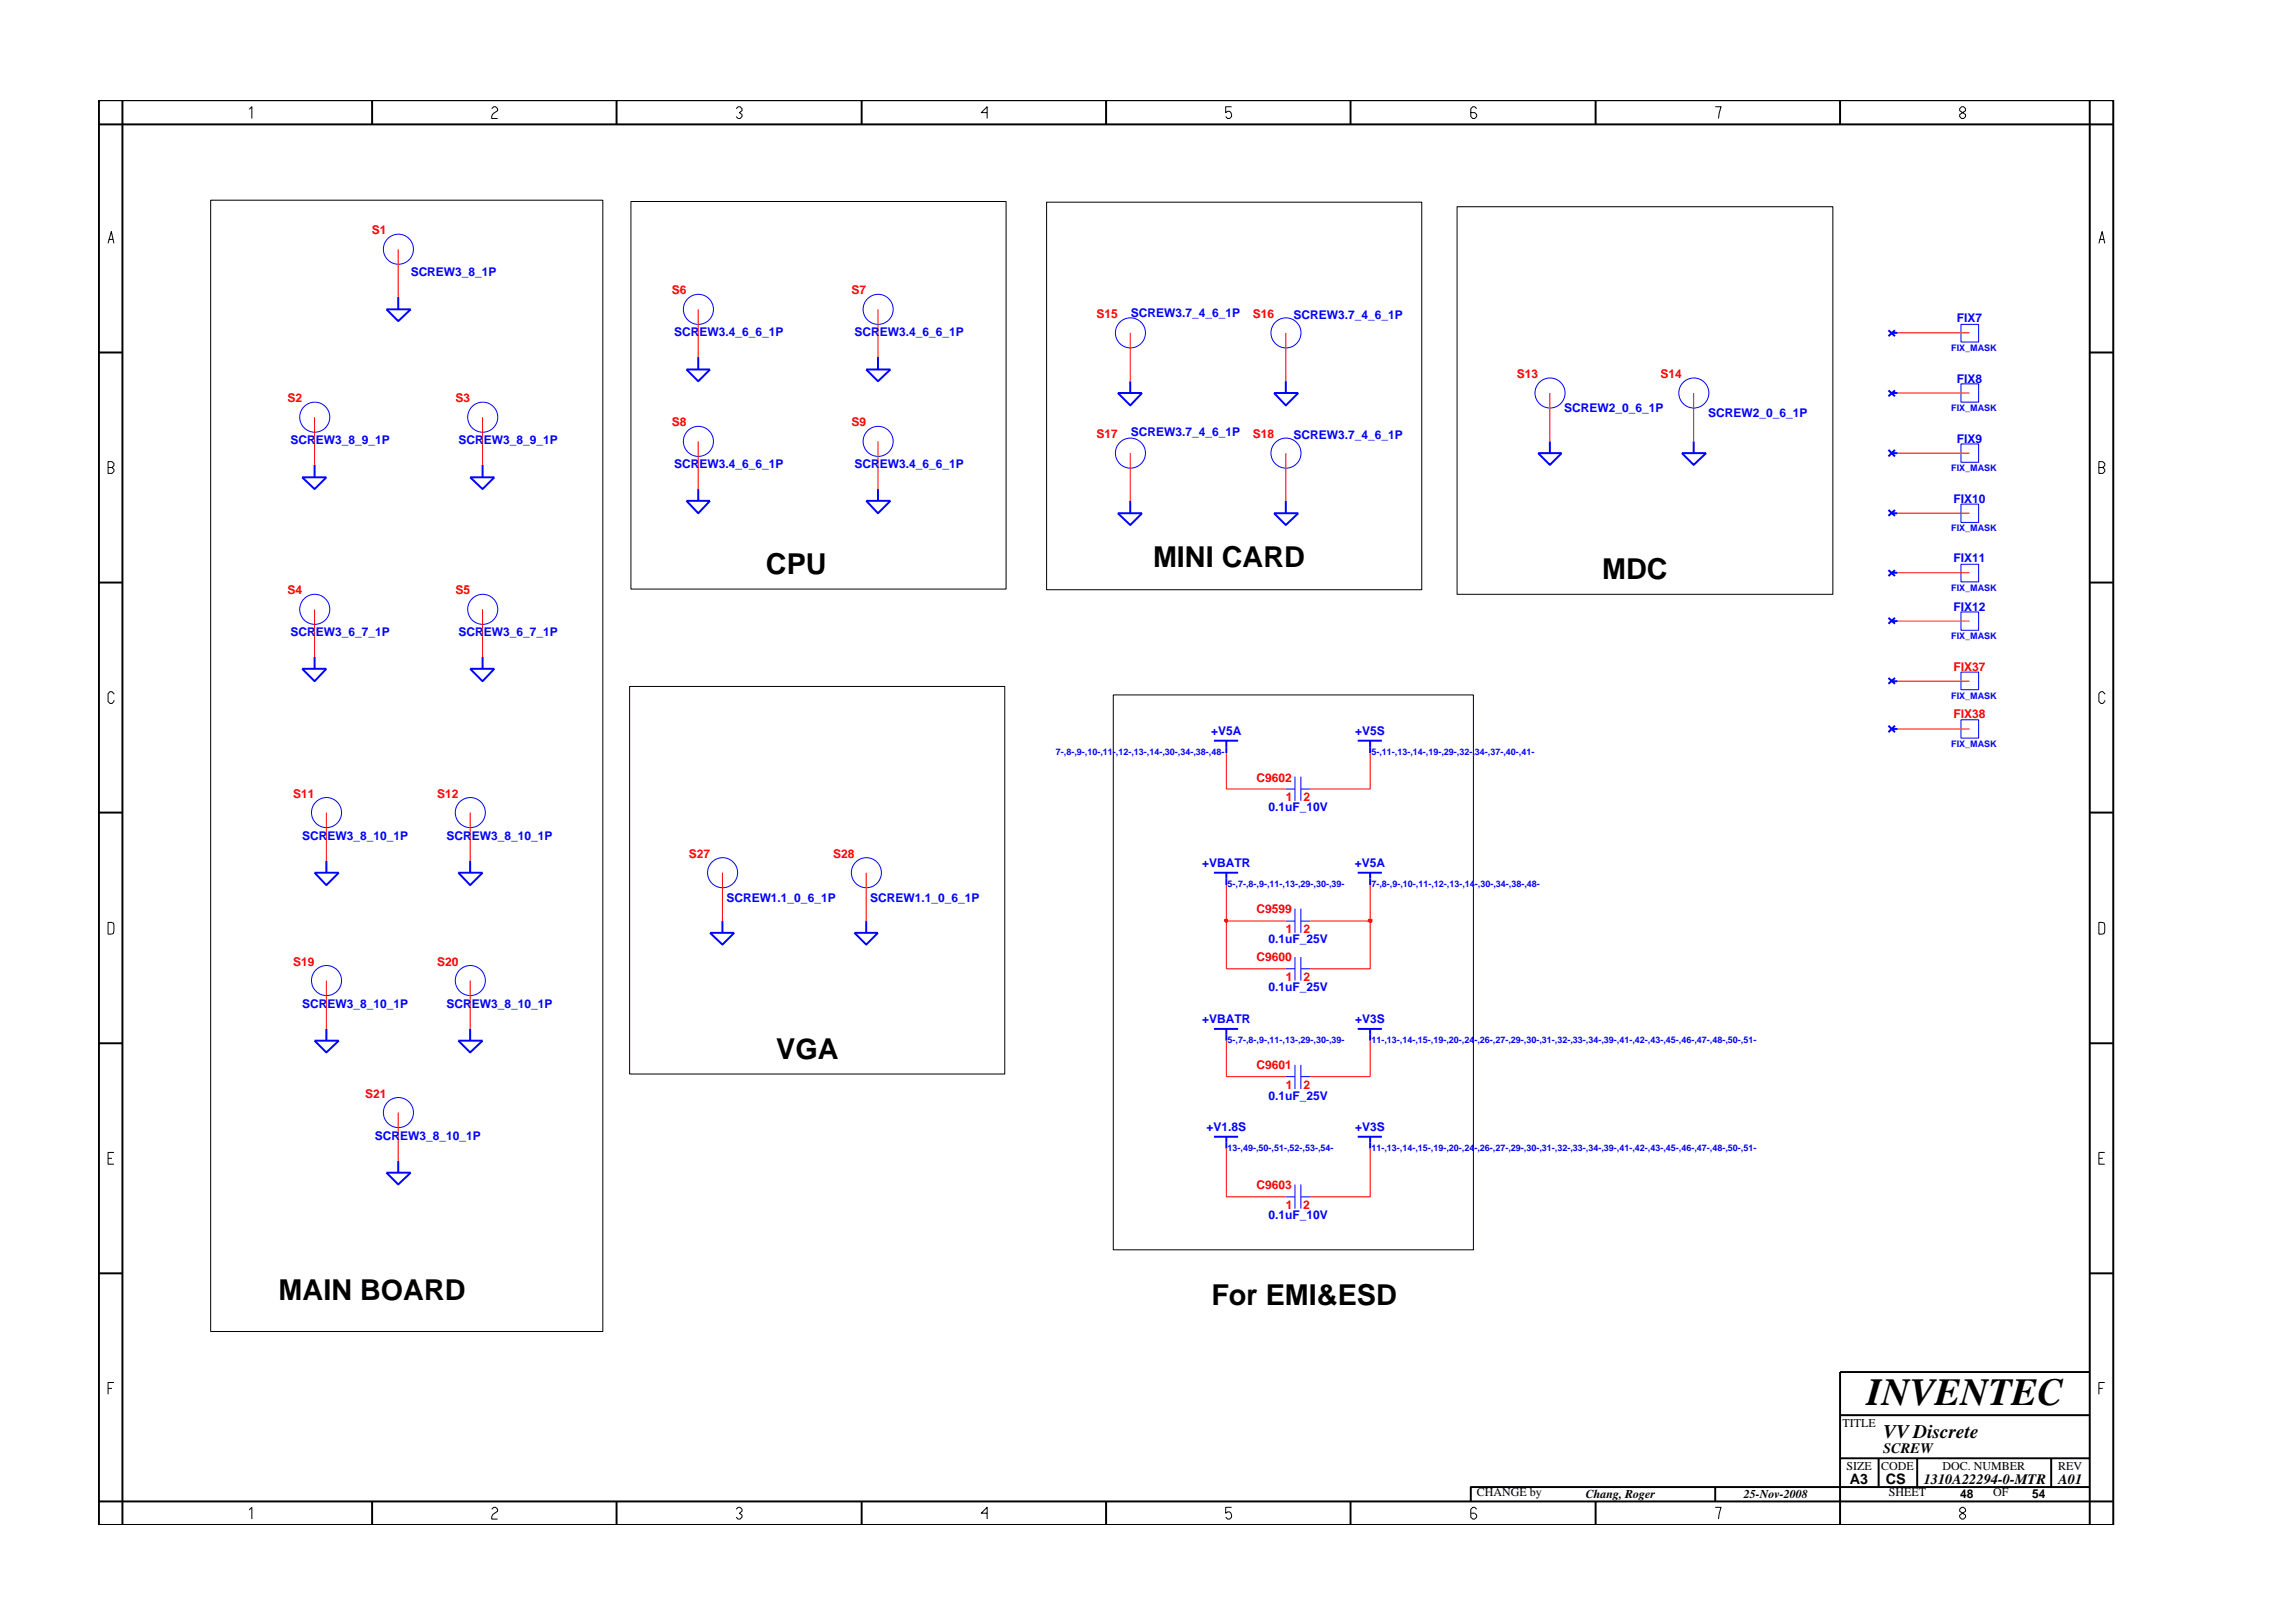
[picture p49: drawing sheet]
<svg xmlns="http://www.w3.org/2000/svg" width="297mm" height="210mm" viewBox="0 0 297 210" stroke-linecap="round" stroke-linejoin="round" font-family="sans-serif">
<defs><g id="words">
<text font-size="5" x="241.8" y="182">INVENTEC</text>
<g font-size="3.7">
<text x="99.2" y="74.3">CPU</text>
<text x="149.4" y="73.5">MINI CARD</text>
<text x="207.5" y="75">MDC</text>
<text x="100.6" y="137.1">VGA</text>
<text x="36.1" y="168.4">MAIN BOARD</text>
<text x="156.9" y="169">For EMI&amp;ESD</text>
</g>
<text font-size="2.5" x="244" y="186.3">VV Discrete</text>
<g font-size="1.9">
<text x="244" y="188.2">SCREW</text>
<text x="239.6" y="192.2">A3</text>
<text x="244.3" y="192.3">CS</text>
<text x="249.2" y="192.2">1310A22294-0-MTR</text>
<text x="266.6" y="192.2">A01</text>
</g>
<g font-size="1.6" fill="#f00">
<text x="48.2" y="30.3">S1</text>
<text x="87" y="38.1">S6</text>
<text x="110.3" y="38.1">S7</text>
<text x="142" y="41.3">S15</text>
<text x="162.3" y="41.3">S16</text>
<text x="37.2" y="52.1">S2</text>
<text x="59" y="52.1">S3</text>
<text x="196.5" y="49">S13</text>
<text x="215.1" y="49">S14</text>
<text x="87" y="55.2">S8</text>
<text x="110.3" y="55.2">S9</text>
<text x="142" y="56.8">S17</text>
<text x="162.3" y="56.8">S18</text>
<text x="37.2" y="77">S4</text>
<text x="59" y="77">S5</text>
<text x="253.1" y="86.9">FIX37</text>
<text x="253.1" y="93.1">FIX38</text>
<text x="162.8" y="101.3">C9602</text>
<text x="38" y="103.4">S11</text>
<text x="56.6" y="103.4">S12</text>
<text x="166.6" y="103.7">1</text>
<text x="168.8" y="103.7">2</text>
<text x="89.2" y="111.1">S27</text>
<text x="107.9" y="111.1">S28</text>
<text x="162.8" y="118.3">C9599</text>
<text x="38" y="125.1">S19</text>
<text x="56.6" y="125.1">S20</text>
<text x="162.8" y="124.5">C9600</text>
<text x="166.6" y="120.8">1</text>
<text x="168.8" y="120.8">2</text>
<text x="166.6" y="127">1</text>
<text x="168.8" y="127">2</text>
<text x="47.3" y="142.2">S21</text>
<text x="162.8" y="138.5">C9601</text>
<text x="166.6" y="141.1">1</text>
<text x="168.8" y="141.1">2</text>
<text x="162.8" y="154">C9603</text>
<text x="166.6" y="156.6">1</text>
<text x="168.8" y="156.6">2</text>
</g>
<g font-size="1.6" fill="#00f">
<text x="53.2" y="35.8">SCREW3_8_1P</text>
<text x="146.5" y="41">SCREW3.7_4_6_1P</text>
<text x="167.6" y="41.3">SCREW3.7_4_6_1P</text>
<text x="253.5" y="41.8">FIX7</text>
<text x="87.3" y="43.5">SCREW3.4_6_6_1P</text>
<text x="110.7" y="43.5">SCREW3.4_6_6_1P</text>
<text x="202.6" y="53.4">SCREW2_0_6_1P</text>
<text x="253.5" y="49.6">FIX8</text>
<text x="37.6" y="57.5">SCREW3_8_9_1P</text>
<text x="59.4" y="57.5">SCREW3_8_9_1P</text>
<text x="146.5" y="56.5">SCREW3.7_4_6_1P</text>
<text x="167.6" y="56.8">SCREW3.7_4_6_1P</text>
<text x="221.3" y="54">SCREW2_0_6_1P</text>
<text x="253.5" y="57.3">FIX9</text>
<text x="87.3" y="60.6">SCREW3.4_6_6_1P</text>
<text x="110.7" y="60.6">SCREW3.4_6_6_1P</text>
<text x="253.1" y="65.1">FIX10</text>
<text x="253.1" y="72.8">FIX11</text>
<text x="37.6" y="82.4">SCREW3_6_7_1P</text>
<text x="59.4" y="82.4">SCREW3_6_7_1P</text>
<text x="253.1" y="79.1">FIX12</text>
<text x="156.9" y="95.2">+V5A</text>
<text x="175.6" y="95.2">+V5S</text>
<text x="164.3" y="105.1">0.1uF_10V</text>
<text x="39.1" y="108.8">SCREW3_8_10_1P</text>
<text x="57.9" y="108.8">SCREW3_8_10_1P</text>
<text x="155.7" y="112.3">+VBATR</text>
<text x="175.5" y="112.3">+V5A</text>
<text x="94.1" y="116.9">SCREW1.1_0_6_1P</text>
<text x="112.7" y="116.9">SCREW1.1_0_6_1P</text>
<text x="164.3" y="122.2">0.1uF_25V</text>
<text x="39.1" y="130.6">SCREW3_8_10_1P</text>
<text x="57.9" y="130.6">SCREW3_8_10_1P</text>
<text x="164.3" y="128.4">0.1uF_25V</text>
<text x="155.7" y="132.5">+VBATR</text>
<text x="175.6" y="132.5">+V3S</text>
<text x="164.3" y="142.4">0.1uF_25V</text>
<text x="48.5" y="147.7">SCREW3_8_10_1P</text>
<text x="156.3" y="146.5">+V1.8S</text>
<text x="175.6" y="146.5">+V3S</text>
<text x="164.3" y="157.9">0.1uF_10V</text>
</g>
<g font-size="1.6">
<text x="238.7" y="184.8">TITLE</text>
<text x="239.2" y="190.4">SIZE</text>
<text x="243.7" y="190.4">CODE</text>
<text x="251.6" y="190.4">DOC. NUMBER</text>
<text x="266.6" y="190.4">REV</text>
<text x="191.3" y="193.9">CHANGE by</text>
<text x="205.4" y="194.1">Chang, Roger</text>
<text x="225.9" y="194.1">25-Nov-2008</text>
<text x="244.7" y="193.9">SHEET</text>
<text x="253.9" y="194.1">48</text>
<text x="258.2" y="193.9">OF</text>
<text x="263.3" y="194.1">54</text>
</g>
<g font-size="1.2" fill="#00f">
<text x="252.8" y="45.5">FIX_MASK</text>
<text x="252.8" y="53.3">FIX_MASK</text>
<text x="252.8" y="61.1">FIX_MASK</text>
<text x="252.8" y="68.8">FIX_MASK</text>
<text x="252.8" y="76.6">FIX_MASK</text>
<text x="252.8" y="82.7">FIX_MASK</text>
<text x="252.8" y="90.5">FIX_MASK</text>
<text x="136.8" y="97.8">7-,8-,9-,10-,11-,12-,13-,14-,30-,34-,38-,48-</text>
<text x="177.7" y="97.8">5-,11-,13-,14-,19-,29-,32-,34-,37-,40-,41-</text>
<text x="252.8" y="96.8">FIX_MASK</text>
<text x="159" y="115">5-,7-,8-,9-,11-,13-,29-,30-,39-</text>
<text x="177.7" y="115">7-,8-,9-,10-,11-,12-,13-,14-,30-,34-,38-,48-</text>
<text x="159" y="135.1">5-,7-,8-,9-,11-,13-,29-,30-,39-</text>
<text x="177.7" y="135.1">11-,13-,14-,15-,19-,20-,24-,26-,27-,29-,30-,31-,32-,33-,34-,39-,41-,42-,43-,45-,46-,47-,48-,50-,51-</text>
<text x="159" y="149.1">13-,49-,50-,51-,52-,53-,54-</text>
<text x="177.7" y="149.1">11-,13-,14-,15-,19-,20-,24-,26-,27-,29-,30-,31-,32-,33-,34-,39-,41-,42-,43-,45-,46-,47-,48-,50-,51-</text>
</g>
</g></defs>
<g fill="none" stroke="#00f" stroke-width=".25">
<path d="M51.6 38.5v1.6M50.1 40.1h3.1l-1.6 1.5zM88.9 47.9h3.1l-1.5 1.5zM90.5 46.3v1.6M112.2 47.9h3.1l-1.6 1.5zM113.7 46.3v1.6M144.8 50.9h3.1l-1.5 1.6zM146.4 49.4v1.5M165 50.9h3.2l-1.6 1.6zM166.6 49.4v1.5M199.2 58.7h3.1l-1.5 1.5zM200.8 57.2v1.5"/>
<path d="M217.9 58.7h3.1l-1.6 1.5zM219.4 57.2v1.5M244.6 50.6l.9 .7M244.6 42.8l.9 .7M244.6 58.3l.9 .8M245.1 50.9h.7M245.1 58.7h.7M245.1 43.1h.7M245.5 50.6l-.9 .7M245.5 58.3l-.9 .8M245.5 42.8l-.9 .7M39.1 61.8h3.2l-1.5 1.6z"/>
<path d="M40.8 60.2v1.6M60.9 61.8h3.1l-1.5 1.6zM62.5 60.2v1.6M88.9 64.9h3.1l-1.5 1.6zM90.5 63.4v1.5M112.2 64.9h3.1l-1.6 1.6zM113.7 63.4v1.5M144.8 66.5h3.1l-1.5 1.5zM146.4 64.9v1.6M165 66.5h3.2l-1.6 1.5zM166.6 64.9v1.6M244.6 73.9l.9 .7"/>
<path d="M244.6 66.1l.9 .7M245.1 66.5h.7M245.1 74.2h.7M245.5 66.1l-.9 .7M245.5 73.9l-.9 .7M39.1 86.6h3.2l-1.5 1.7zM40.8 85.1v1.5M60.9 86.6h3.1l-1.5 1.7zM62.5 85.1v1.5M157.3 96h3.1M158.9 96v1.6M175.9 96h3.1"/>
<path d="M177.5 96v1.6M244.6 87.8l.9 .8M244.6 94l.9 .9M244.6 80l.9 .8M245.1 80.5h.7M245.1 94.4h.7M245.1 88.3h.7M245.5 80l-.9 .8M245.5 94l-.9 .9M245.5 87.8l-.9 .8M40.8 113.1h3.1l-1.6 1.6zM42.3 111.5v1.6"/>
<path d="M59.4 113.1h3.1l-1.6 1.6zM60.9 111.5v1.6M93.6 119.3v1.5M112.2 119.3v1.5M157.3 113.1h3.1M158.9 113.1v1.6M175.9 113.1h3.1M177.5 113.1v1.6M40.8 134.8h3.1l-1.6 1.5zM42.3 133.3v1.5M59.4 134.8h3.1l-1.6 1.5zM60.9 133.3v1.5"/>
<path d="M92 120.8h3.1l-1.5 1.6zM110.7 120.8h3l-1.5 1.6zM157.3 133.3h3.1M158.9 133.3v1.5M175.9 133.3h3.1M177.5 133.3v1.5M50.1 151.9h3.1l-1.6 1.5zM51.6 150.4v1.5M157.3 147.3h3.1M158.9 147.3v1.5M175.9 147.3h3.1M177.5 147.3v1.5"/>
</g>
<g fill="none" stroke="#00f" stroke-width=".13">
<path d="M254 57.5h2.3v2.4h-2.3zM254 49.7h2.3v2.4h-2.3zM254 42h2.3v2.3h-2.3zM254 79.3h2.3v2.3h-2.3zM254 65.3h2.3v2.4h-2.3zM254 73.1h2.3v2.3h-2.3zM254 93.2h2.3v2.4h-2.3zM254 87.1h2.3v2.3h-2.3zM166.6 102.2h1.2M166.6 119.3h1.2M167.8 100.6v3.1M167.8 117.7v3.1"/>
<path d="M168.5 102.2h1.2M168.5 100.6v3.1M168.5 117.7v3.1M168.5 119.3h1.2M166.6 125.5h1.2M166.6 139.5h1.2M167.8 124v3M167.8 138v3.1M168.5 124v3M168.5 138v3.1M168.5 125.5h1.2M168.5 139.5h1.2"/>
<path d="M166.6 155.1h1.2M167.8 153.4v3.2M168.5 153.4v3.2M168.5 155.1h1.2"/>
<circle cx="51.6" cy="32.3" r="1.95"/>
<circle cx="40.8" cy="54" r="1.95"/>
<circle cx="62.5" cy="54" r="1.95"/>
<circle cx="90.5" cy="40.1" r="1.95"/>
<circle cx="90.5" cy="57.2" r="1.95"/>
<circle cx="113.8" cy="57.2" r="1.95"/>
<circle cx="113.8" cy="40.1" r="1.95"/>
<circle cx="146.4" cy="58.7" r="1.95"/>
<circle cx="146.4" cy="43.1" r="1.95"/>
<circle cx="166.6" cy="43.1" r="1.95"/>
<circle cx="166.6" cy="58.7" r="1.95"/>
<circle cx="200.8" cy="50.9" r="1.95"/>
<circle cx="219.4" cy="50.9" r="1.95"/>
<circle cx="40.8" cy="78.9" r="1.95"/>
<circle cx="62.5" cy="78.9" r="1.95"/>
<circle cx="42.3" cy="105.3" r="1.95"/>
<circle cx="60.9" cy="105.3" r="1.95"/>
<circle cx="93.6" cy="113.1" r="1.95"/>
<circle cx="112.2" cy="113.1" r="1.95"/>
<circle cx="42.3" cy="127" r="1.95"/>
<circle cx="60.9" cy="127" r="1.95"/>
<circle cx="51.6" cy="144.1" r="1.95"/>
</g>
<path d="M93.6 113.1v6.2M112.2 113.1v6.2M158.9 119.3v6.2h7.7M177.5 119.3v6.2h-7.8M42.3 127v6.3M60.9 127v6.3M158.9 134.8v4.7h7.7M177.5 134.8v4.7h-7.8M51.6 144.1v6.3M158.9 148.8v6.3h7.7M177.5 148.8v6.3h-7.8" fill="none" stroke="#f00" stroke-width=".13"/>
<path d="M158.7 119.2h.2v.2h-.2z" fill="#8e2323"/>
<path d="M158.7 119.2h.2v.2h-.2z" fill="none" stroke="#f00" stroke-width=".25"/>
<path d="M158.9 114.7v4.6h7.7M169.7 119.3h7.8" fill="none" stroke="#f00" stroke-width=".13"/>
<path d="M177.3 119.2h.4v.2h-.4z" fill="#8e2323"/>
<path d="M177.3 119.2h.4v.2h-.4z" fill="none" stroke="#f00" stroke-width=".25"/>
<g fill="none" stroke="#f00" stroke-width=".13">
<path d="M51.6 32.3v6.2M40.8 54v6.2M62.5 54v6.2M90.5 40.1v6.2M90.5 57.2v6.2M113.7 40.1v6.2M113.7 57.2v6.2M146.4 43.1v6.3M146.4 58.7v6.2M166.6 43.1v6.3M166.6 58.7v6.2M200.8 50.9v6.3"/>
<path d="M219.4 50.9v6.3M245.8 43.1h9.3M245.8 58.7h9.3M245.8 50.9h9.3M40.8 78.9v6.2M62.5 78.9v6.2M245.8 66.5h9.3M245.8 74.2h9.3M158.9 97.6v4.6h7.7M177.5 97.6v4.6h-7.8M245.8 80.5h9.3M245.8 94.4h9.3"/>
<path d="M245.8 88.3h9.3M42.3 105.3v6.2M60.9 105.3v6.2M177.5 114.7v4.6"/>
</g>
<g fill="none" stroke="#000" stroke-width=".25">
<path d="M12.8 13h261v184.6h-261zM15.9 13v184.6M48.2 13v3.1M79.9 13v3.1M111.6 13v3.1M143.3 13v3.1M174.9 13v3.1M206.7 13v3.1M238.4 13v3.1M270.7 13v184.6M273.8 16.1h-261M12.8 45.7h3.1"/>
<path d="M270.7 45.7h3.1M12.8 75.5h3.1M270.7 75.5h3.1M12.8 105.3h3.1M270.7 105.3h3.1M12.8 135.2h3.1M270.7 135.2h3.1M12.8 165h3.1M270.7 177.7h-32.3v19.9M270.7 165h3.1M48.2 194.5v3.1M79.9 194.5v3.1"/>
<path d="M111.6 194.5v3.1M143.3 194.5v3.1M174.9 194.5v3.1M206.7 194.5v3.1M222.2 192.6v1.9M238.4 183.3h32.3M238.4 188.9h32.3M243.4 188.9v3.7M248.4 188.9v3.7M265.7 188.9v3.7M270.7 192.6h-80.2v1.9M273.8 194.5h-261"/>
</g>
<g fill="none" stroke="#000" stroke-width=".13">
<path d="M32.3 14.2l.3-.4v1.6M63.7 14.1l.3-.3h.2l.3 .3v.2l-.5 .4-.3 .4v.3h.8M95.4 14.1l.2-.3h.3l.2 .3v.2l-.3 .3 .3 .2v.3l-.2 .3h-.3l-.2-.3M127.9 14.6h-.8l.8-.8v1.6M159.5 13.8h-.7v.8l.2-.2a.5 .5 0 0 1 .5 .7l-.2 .3h-.3l-.2-.3M191.3 14.1l-.3-.3h-.2l-.3 .3v1l.3 .3h.2l.3-.3v-.3l-.3-.2h-.5M222.2 13.8h.8l-.4 1.6M254.1 13.8l-.2 .3v.2l.7 .5v.3l-.2 .3h-.3l-.2-.3v-.3l.7-.5v-.2l-.2-.3zM14 31.5l.4-1.5 .4 1.5M14.1 31h.6M27.3 25.9h50.8v146.6h-50.8zM81.7 26.1h48.6v50.2h-48.6z"/>
<path d="M135.6 26.2h48.6v50.2h-48.6zM188.8 26.8h48.6v50.2h-48.6zM271.9 31.5l.4-1.5 .4 1.5M272 31h.6M14 59.8h.5l.3 .3v.2l-.3 .3 .3 .2v.3l-.3 .2h-.5zM14 60.6h.5M271.9 60.6h.5l.3-.3v-.2l-.3-.3h-.5v1.5h.5l.3-.2v-.3l-.3-.2M14.8 89.9l-.3-.3h-.2l-.3 .3v1l.3 .2h.2l.3-.2v-.2M81.6 88.9h48.6v50.2h-48.6zM144.2 90h46.7v71.9h-46.7zM272.7 89.9l-.3-.3h-.3l-.2 .3v1l.2 .2h.3l.3-.2v-.2M14 119.5l.7 .1 .1 .2-.1 1.1-.7 .1z"/>
<path d="M271.9 119.5l.7 .1 .1 .2-.1 1.1-.7 .1zM14 150.1h.5M14.8 149.3h-.8v1.5h.8M271.9 150.1h.5M272.7 149.3h-.8v1.5h.8M14 179.9h.5M14.8 179.1h-.8v1.5M271.9 179.9h.5M272.7 179.1h-.8v1.5M32.3 195.6l.3-.3v1.5M63.7 195.5l.3-.2h.2l.3 .2v.3l-.5 .3-.3 .4v.3h.8M95.4 195.5l.2-.2h.3l.2 .2v.3l-.3 .2 .3 .3v.2l-.2 .3h-.3l-.2-.3"/>
<path d="M127.9 196h-.8l.8-.7v1.5M159.5 195.3h-.7v.7l.2-.1a.5 .5 0 0 1 .5 .6l-.2 .3h-.3l-.2-.3M191.3 195.5l-.3-.2h-.2l-.3 .2v1l.3 .3h.2l.3-.3v-.2l-.3-.3h-.5M222.2 195.3h.8l-.4 1.5M254.1 195.3l-.2 .2v.3l.7 .5v.2l-.2 .3h-.3l-.2-.3v-.2l.7-.5v-.3l-.2-.2z"/>
</g>
<use href="#words"/>
</svg>
